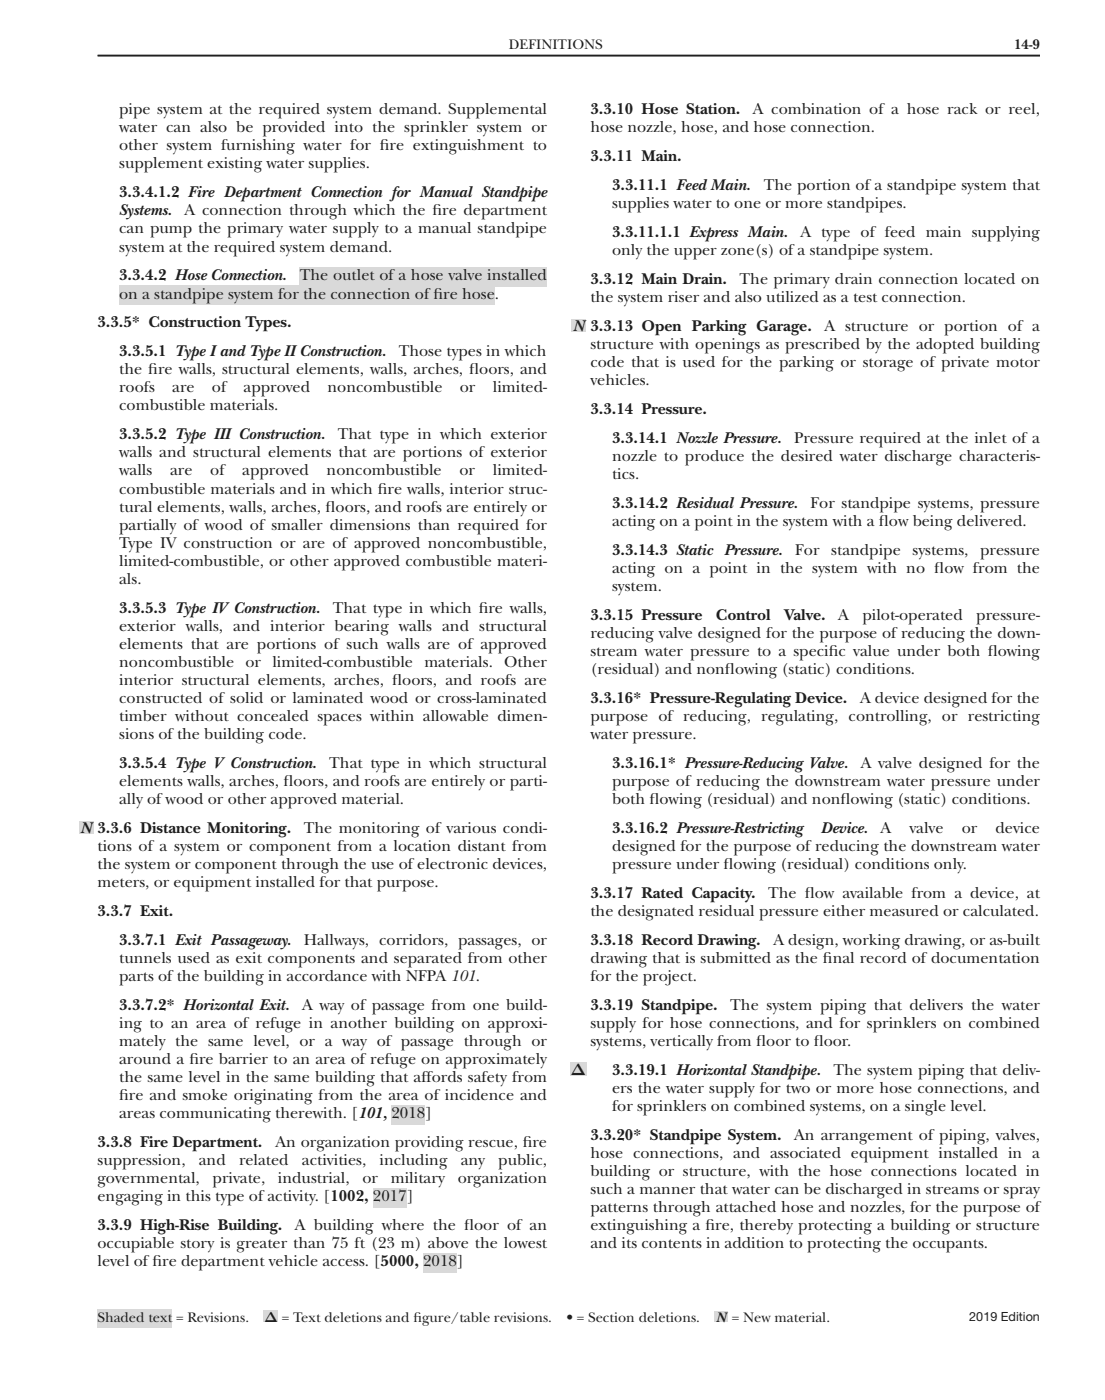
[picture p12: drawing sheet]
<svg xmlns="http://www.w3.org/2000/svg" width="216mm" height="274mm" viewBox="0 0 216 274" stroke-linecap="round" stroke-linejoin="round" font-family="sans-serif">
<defs><g id="words">
<g font-size="3.2" fill="#231f20">
<text x="23.3" y="22.3">pipe system at the required system demand. Supplemental</text>
<text x="115.4" y="22.4">3.3.10 Hose Station.</text>
<text x="147.1" y="22.4">A combination of a hose rack or reel,</text>
<text x="23.3" y="29.4">other system furnishing water for f</text>
<text x="23.3" y="25.9">water can also be provided into the sprinkler system or</text>
<text x="74.2" y="29.4">ire extinguishment to</text>
<text x="115.4" y="25.9">hose nozzle, hose, and hose connection.</text>
<text x="23.3" y="32.9">supplement existing water supplies.</text>
<text x="115.4" y="31.5">3.3.11 Main.</text>
<text x="23.3" y="38.6">3.3.4.1.2 Fire Department Connection for Manual Standpipe</text>
<text x="119.6" y="37.2">3.3.11.1 Feed Main.</text>
<text x="119.6" y="40.7">supplies water to one or more standpipes.</text>
<text x="149.2" y="37.2">The portion of a standpipe system that</text>
<text x="23.3" y="45.6">can pump the primary water supply to a manual standpipe</text>
<text x="23.3" y="42.1">Systems.</text>
<text x="36.1" y="42.1">A connection through which the f</text>
<text x="84.5" y="42.1">ire department</text>
<text x="119.6" y="46.4">3.3.11.1.1 Express Main.</text>
<text x="156.4" y="46.4">A type of feed main supplying</text>
<text x="23.3" y="49.2">system at the required system demand.</text>
<text x="119.6" y="49.9">only the upper zone(s) of a standpipe system.</text>
<text x="23.3" y="58.3">on a standpipe system for the connection of f</text>
<text x="23.3" y="54.8">3.3.4.2 Hose Connection.</text>
<text x="58.6" y="54.8">The outlet of a hose valve installed</text>
<text x="84.7" y="58.3">ire hose.</text>
<text x="115.4" y="55.5">3.3.12 Main Drain.</text>
<text x="115.4" y="59.1">the system riser and also utilized as a test connection.</text>
<text x="144.5" y="55.5">The primary drain connection located on</text>
<text x="19" y="64">3.3.5* Construction Types.</text>
<text x="112" y="64.7">N</text>
<text x="115.4" y="64.7">3.3.13 Open Parking Garage.</text>
<text x="161.1" y="64.7">A structure or portion of a</text>
<text x="23.3" y="69.6">3.3.5.1 Type I and Type II Construction.</text>
<text x="77.9" y="69.6">Those types in which</text>
<text x="115.4" y="71.8">code that is used for the parking or storage of private motor</text>
<text x="115.4" y="68.2">structure with openings as prescribed by the adopted building</text>
<text x="23.3" y="76.7">roofs</text>
<text x="23.3" y="73.2">the f</text>
<text x="29" y="73.2">ire walls, structural elements, walls, arches, f</text>
<text x="33.7" y="76.7">are</text>
<text x="41.4" y="76.7">of</text>
<text x="47.6" y="76.7">approved</text>
<text x="64" y="76.7">noncombustible</text>
<text x="89.9" y="76.7">or</text>
<text x="91.7" y="73.2">loors, and</text>
<text x="96.3" y="76.7">limited-</text>
<text x="115.4" y="75.3">vehicles.</text>
<text x="23.3" y="80.2">combustible materials.</text>
<text x="115.4" y="80.9">3.3.14 Pressure.</text>
<text x="23.3" y="89.4">walls and structural elements that are portions of exterior</text>
<text x="23.3" y="85.9">3.3.5.2 Type III Construction.</text>
<text x="66" y="85.9">That type in which exterior</text>
<text x="119.6" y="86.6">3.3.14.1 Nozzle Pressure.</text>
<text x="155.1" y="86.6">Pressure required at the inlet of a</text>
<text x="23.3" y="92.9">walls</text>
<text x="33.2" y="92.9">are</text>
<text x="41.1" y="92.9">of</text>
<text x="47.3" y="92.9">approved</text>
<text x="63.8" y="92.9">noncombustible</text>
<text x="89.8" y="92.9">or</text>
<text x="96.3" y="92.9">limited-</text>
<text x="119.6" y="93.6">tics.</text>
<text x="119.6" y="90.1">nozzle to produce the desired water discharge characteris‐</text>
<text x="23.3" y="100">tural elements, walls, arches, f</text>
<text x="23.3" y="96.5">combustible materials and in which f</text>
<text x="63.6" y="100">loors, and roofs are entirely or</text>
<text x="73.8" y="96.5">ire walls, interior struc‐</text>
<text x="119.6" y="99.3">3.3.14.2 Residual Pressure.</text>
<text x="158.4" y="99.3">For standpipe systems, pressure</text>
<text x="23.3" y="103.5">partially of wood of smaller dimensions than required for</text>
<text x="23.3" y="107">Type IV construction or are of approved noncombustible,</text>
<text x="119.6" y="102.8">acting on a point in the system with a f</text>
<text x="171.7" y="102.8">low being delivered.</text>
<text x="23.3" y="110.6">limited-combustible, or other approved combustible materi‐</text>
<text x="119.6" y="112">acting on a point in the system with no f</text>
<text x="119.6" y="108.5">3.3.14.3 Static Pressure.</text>
<text x="155.4" y="108.5">For</text>
<text x="162.4" y="108.5">standpipe</text>
<text x="178.3" y="108.5">systems,</text>
<text x="182.5" y="112">low from the</text>
<text x="191.5" y="108.5">pressure</text>
<text x="23.3" y="114.1">als.</text>
<text x="23.3" y="119.7">3.3.5.3 Type IV Construction.</text>
<text x="65" y="119.7">That type in which f</text>
<text x="93.5" y="119.7">ire walls,</text>
<text x="119.6" y="115.5">system.</text>
<text x="23.3" y="123.3">exterior walls, and interior bearing walls and structural</text>
<text x="115.4" y="121.2">3.3.15 Pressure</text>
<text x="115.4" y="124.7">reducing valve designed for the purpose of reducing the down‐</text>
<text x="139.9" y="121.2">Control</text>
<text x="153.2" y="121.2">Valve.</text>
<text x="163.8" y="121.2">A</text>
<text x="168.5" y="121.2">pilot-operated</text>
<text x="190.8" y="121.2">pressure-</text>
<text x="23.3" y="126.8">elements that are portions of such walls are of approved</text>
<text x="23.3" y="130.3">noncombustible or limited-combustible materials. Other</text>
<text x="115.4" y="131.8">(residual) and nonf</text>
<text x="115.4" y="128.2">stream water pressure to a specif</text>
<text x="141.6" y="131.8">lowing (static) conditions.</text>
<text x="161.9" y="128.2">ic value under both f</text>
<text x="193" y="128.2">lowing</text>
<text x="23.3" y="133.9">interior structural elements, arches, f</text>
<text x="23.3" y="137.4">constructed of solid or laminated wood or cross-laminated</text>
<text x="76.6" y="133.9">loors, and roofs are</text>
<text x="115.4" y="137.4">3.3.16* Pressure-Regulating Device.</text>
<text x="168" y="137.4">A device designed for the</text>
<text x="23.3" y="140.9">timber without concealed spaces within allowable dimen‐</text>
<text x="115.4" y="140.9">purpose of reducing, regulating, controlling, or restricting</text>
<text x="23.3" y="144.4">sions of the building code.</text>
<text x="115.4" y="144.5">water pressure.</text>
<text x="23.3" y="150.1">3.3.5.4 Type V Construction.</text>
<text x="23.3" y="153.6">elements walls, arches, f</text>
<text x="55.4" y="153.6">loors, and roofs are entirely or parti‐</text>
<text x="64.3" y="150.1">That type in which structural</text>
<text x="119.6" y="153.6">purpose of reducing the downstream water pressure under</text>
<text x="119.6" y="150.1">3.3.16.1* Pressure-Reducing Valve.</text>
<text x="168.2" y="150.1">A valve designed for the</text>
<text x="23.3" y="157.1">ally of wood or other approved material.</text>
<text x="119.6" y="157.2">both f</text>
<text x="126.9" y="157.2">lowing (residual) and nonf</text>
<text x="164.2" y="157.2">lowing (static) conditions.</text>
<text x="15.7" y="162.8">N</text>
<text x="19.1" y="162.8">3.3.6 Distance Monitoring.</text>
<text x="19.1" y="166.3">tions of a system or component from a location distant from</text>
<text x="59.4" y="162.8">The monitoring of various condi‐</text>
<text x="119.6" y="166.4">designed for the purpose of reducing the downstream water</text>
<text x="119.6" y="162.8">3.3.16.2 Pressure-Restricting</text>
<text x="160.3" y="162.8">Device.</text>
<text x="172.1" y="162.8">A</text>
<text x="177.7" y="162.8">valve</text>
<text x="187.9" y="162.8">or</text>
<text x="194.5" y="162.8">device</text>
<text x="19" y="169.9">the system or component through the use of electronic devices,</text>
<text x="19.1" y="173.4">meters, or equipment installed for that purpose.</text>
<text x="119.6" y="169.9">pressure under f</text>
<text x="141.4" y="169.9">lowing (residual) conditions only.</text>
<text x="19.1" y="179">3.3.7 Exit.</text>
<text x="115.4" y="179.1">the designated residual pressure either measured or calculated.</text>
<text x="115.4" y="175.5">3.3.17 Rated Capacity.</text>
<text x="150.1" y="175.5">The f</text>
<text x="157.2" y="175.5">low available from a device, at</text>
<text x="23.3" y="184.7">3.3.7.1 Exit Passageway.</text>
<text x="59.4" y="184.7">Hallways, corridors, passages, or</text>
<text x="115.4" y="184.7">3.3.18 Record Drawing.</text>
<text x="151.1" y="184.7">A design, working drawing, or as-built</text>
<text x="23.3" y="188.2">tunnels used as exit components and separated from other</text>
<text x="23.3" y="191.7">parts of the building in accordance with NFPA 101.</text>
<text x="115.4" y="188.2">drawing that is submitted as the f</text>
<text x="115.4" y="191.8">for the project.</text>
<text x="160.8" y="188.2">inal record of documentation</text>
<text x="23.3" y="197.4">3.3.7.2* Horizontal Exit.</text>
<text x="59.1" y="197.4">A way of passage from one build‐</text>
<text x="115.4" y="197.4">3.3.19 Standpipe.</text>
<text x="142.7" y="197.4">The system piping that delivers the water</text>
<text x="23.3" y="200.9">ing to an area of refuge in another building on approxi‐</text>
<text x="115.4" y="200.9">supply for hose connections, and for sprinklers on combined</text>
<text x="23.3" y="204.4">mately the same level, or a way of passage through or</text>
<text x="23.3" y="208">around a f</text>
<text x="37" y="208">ire barrier to an area of refuge on approximately</text>
<text x="115.4" y="204.5">systems, vertically from f</text>
<text x="147.7" y="204.5">loor to f</text>
<text x="159" y="204.5">loor.</text>
<text x="23.3" y="211.5">the same level in the same building that affords safety from</text>
<text x="23.3" y="215">f</text>
<text x="23.3" y="215">ire and smoke originating from the area of incidence and</text>
<text x="111.5" y="210.1">Δ</text>
<text x="119.6" y="210.1">3.3.19.1 Horizontal Standpipe.</text>
<text x="119.6" y="213.7">ers the water supply for two or more hose connections, and</text>
<text x="162.8" y="210.1">The system piping that deliv‐</text>
<text x="23.3" y="218.6">areas communicating therewith. [101,</text>
<text x="76.5" y="218.6">2018]</text>
<text x="119.6" y="217.2">for sprinklers on combined systems, on a single level.</text>
<text x="19" y="227.7">suppression,</text>
<text x="19" y="224.2">3.3.8 Fire Department.</text>
<text x="38.8" y="227.7">and</text>
<text x="46.7" y="227.7">related</text>
<text x="53.8" y="224.2">An organization providing rescue, f</text>
<text x="59" y="227.7">activities,</text>
<text x="74.2" y="227.7">including</text>
<text x="90" y="227.7">any</text>
<text x="97.4" y="227.7">public,</text>
<text x="102.1" y="224.2">ire</text>
<text x="115.4" y="222.8">3.3.20* Standpipe System.</text>
<text x="115.4" y="226.4">hose connections, and associated equipment installed in a</text>
<text x="155.2" y="222.8">An arrangement of piping, valves,</text>
<text x="19.1" y="231.3">governmental,</text>
<text x="41.5" y="231.3">private,</text>
<text x="54.3" y="231.3">industrial,</text>
<text x="70.8" y="231.3">or</text>
<text x="76.3" y="231.3">military</text>
<text x="89.4" y="231.3">organization</text>
<text x="115.4" y="229.9">building or structure, with the hose connections located in</text>
<text x="115.4" y="233.4">such a manner that water can be discharged in streams or spray</text>
<text x="19" y="234.8">engaging in this type of activity. [1002, 2017]</text>
<text x="115.4" y="236.9">patterns through attached hose and nozzles, for the purpose of</text>
<text x="19" y="244">occupiable story is greater than 75 ft (23 m) above the lowest</text>
<text x="19" y="240.5">3.3.9 High-Rise Building.</text>
<text x="57.6" y="240.5">A building where the f</text>
<text x="90.7" y="240.5">loor of an</text>
<text x="115.4" y="240.5">extinguishing a f</text>
<text x="115.4" y="244">and its contents in addition to protecting the occupants.</text>
<text x="137.9" y="240.5">ire, thereby protecting a building or structure</text>
<text x="19" y="247.5">level of f</text>
<text x="29.8" y="247.5">ire department vehicle access. [5000, 2018]</text>
</g>
<g font-size="2.8" fill="#231f20">
<text x="99.4" y="9.6">DEFINITIONS</text>
<text x="198.1" y="9.6">14-9</text>
<text x="19" y="258.3">Shaded text = Revisions.</text>
<text x="51.6" y="258.3">Δ</text>
<text x="55.1" y="258.3">= Text deletions and f</text>
<text x="80.8" y="258.3">igure/table revisions.</text>
<text x="110.7" y="258.3">• = Section deletions.</text>
<text x="139.9" y="258.3">N</text>
<text x="143" y="258.3">= New material.</text>
</g>
<text font-size="2.5" fill="#231f20" x="189.4" y="258.2">2019 Edition</text>
</g></defs>
<path d="M19 10.9h184.2" fill="none" stroke="#000" stroke-width=".35"/>
<g fill="#d9d9d9">
<path d="M19 255.9h14.7v3.5h-14.7z" fill-rule="evenodd"/>
<path d="M51.5 256.1h2.9v2.3h-2.9z" fill-rule="evenodd"/>
<path d="M139.6 256.3h2.7v2.1h-2.7z" fill-rule="evenodd"/>
<path d="M58.6 52.2h48.3v3.8h-48.3z" fill-rule="evenodd"/>
<path d="M23.3 55.7h73.4v3.9h-73.4z" fill-rule="evenodd"/>
<path d="M15.3 160.5h3v2.4h-3z" fill-rule="evenodd"/>
<path d="M76.5 215.9h6.6v3.9h-6.6z" fill-rule="evenodd"/>
<path d="M72.9 232.1h6.6v3.9h-6.6z" fill-rule="evenodd"/>
<path d="M82.7 244.8h6.6v3.9h-6.6z" fill-rule="evenodd"/>
<path d="M111.7 62.4h2.9v2.5h-2.9z" fill-rule="evenodd"/>
<path d="M111.4 207.6h3.2v2.7h-3.2z" fill-rule="evenodd"/>
</g>
<use href="#words"/>
</svg>
